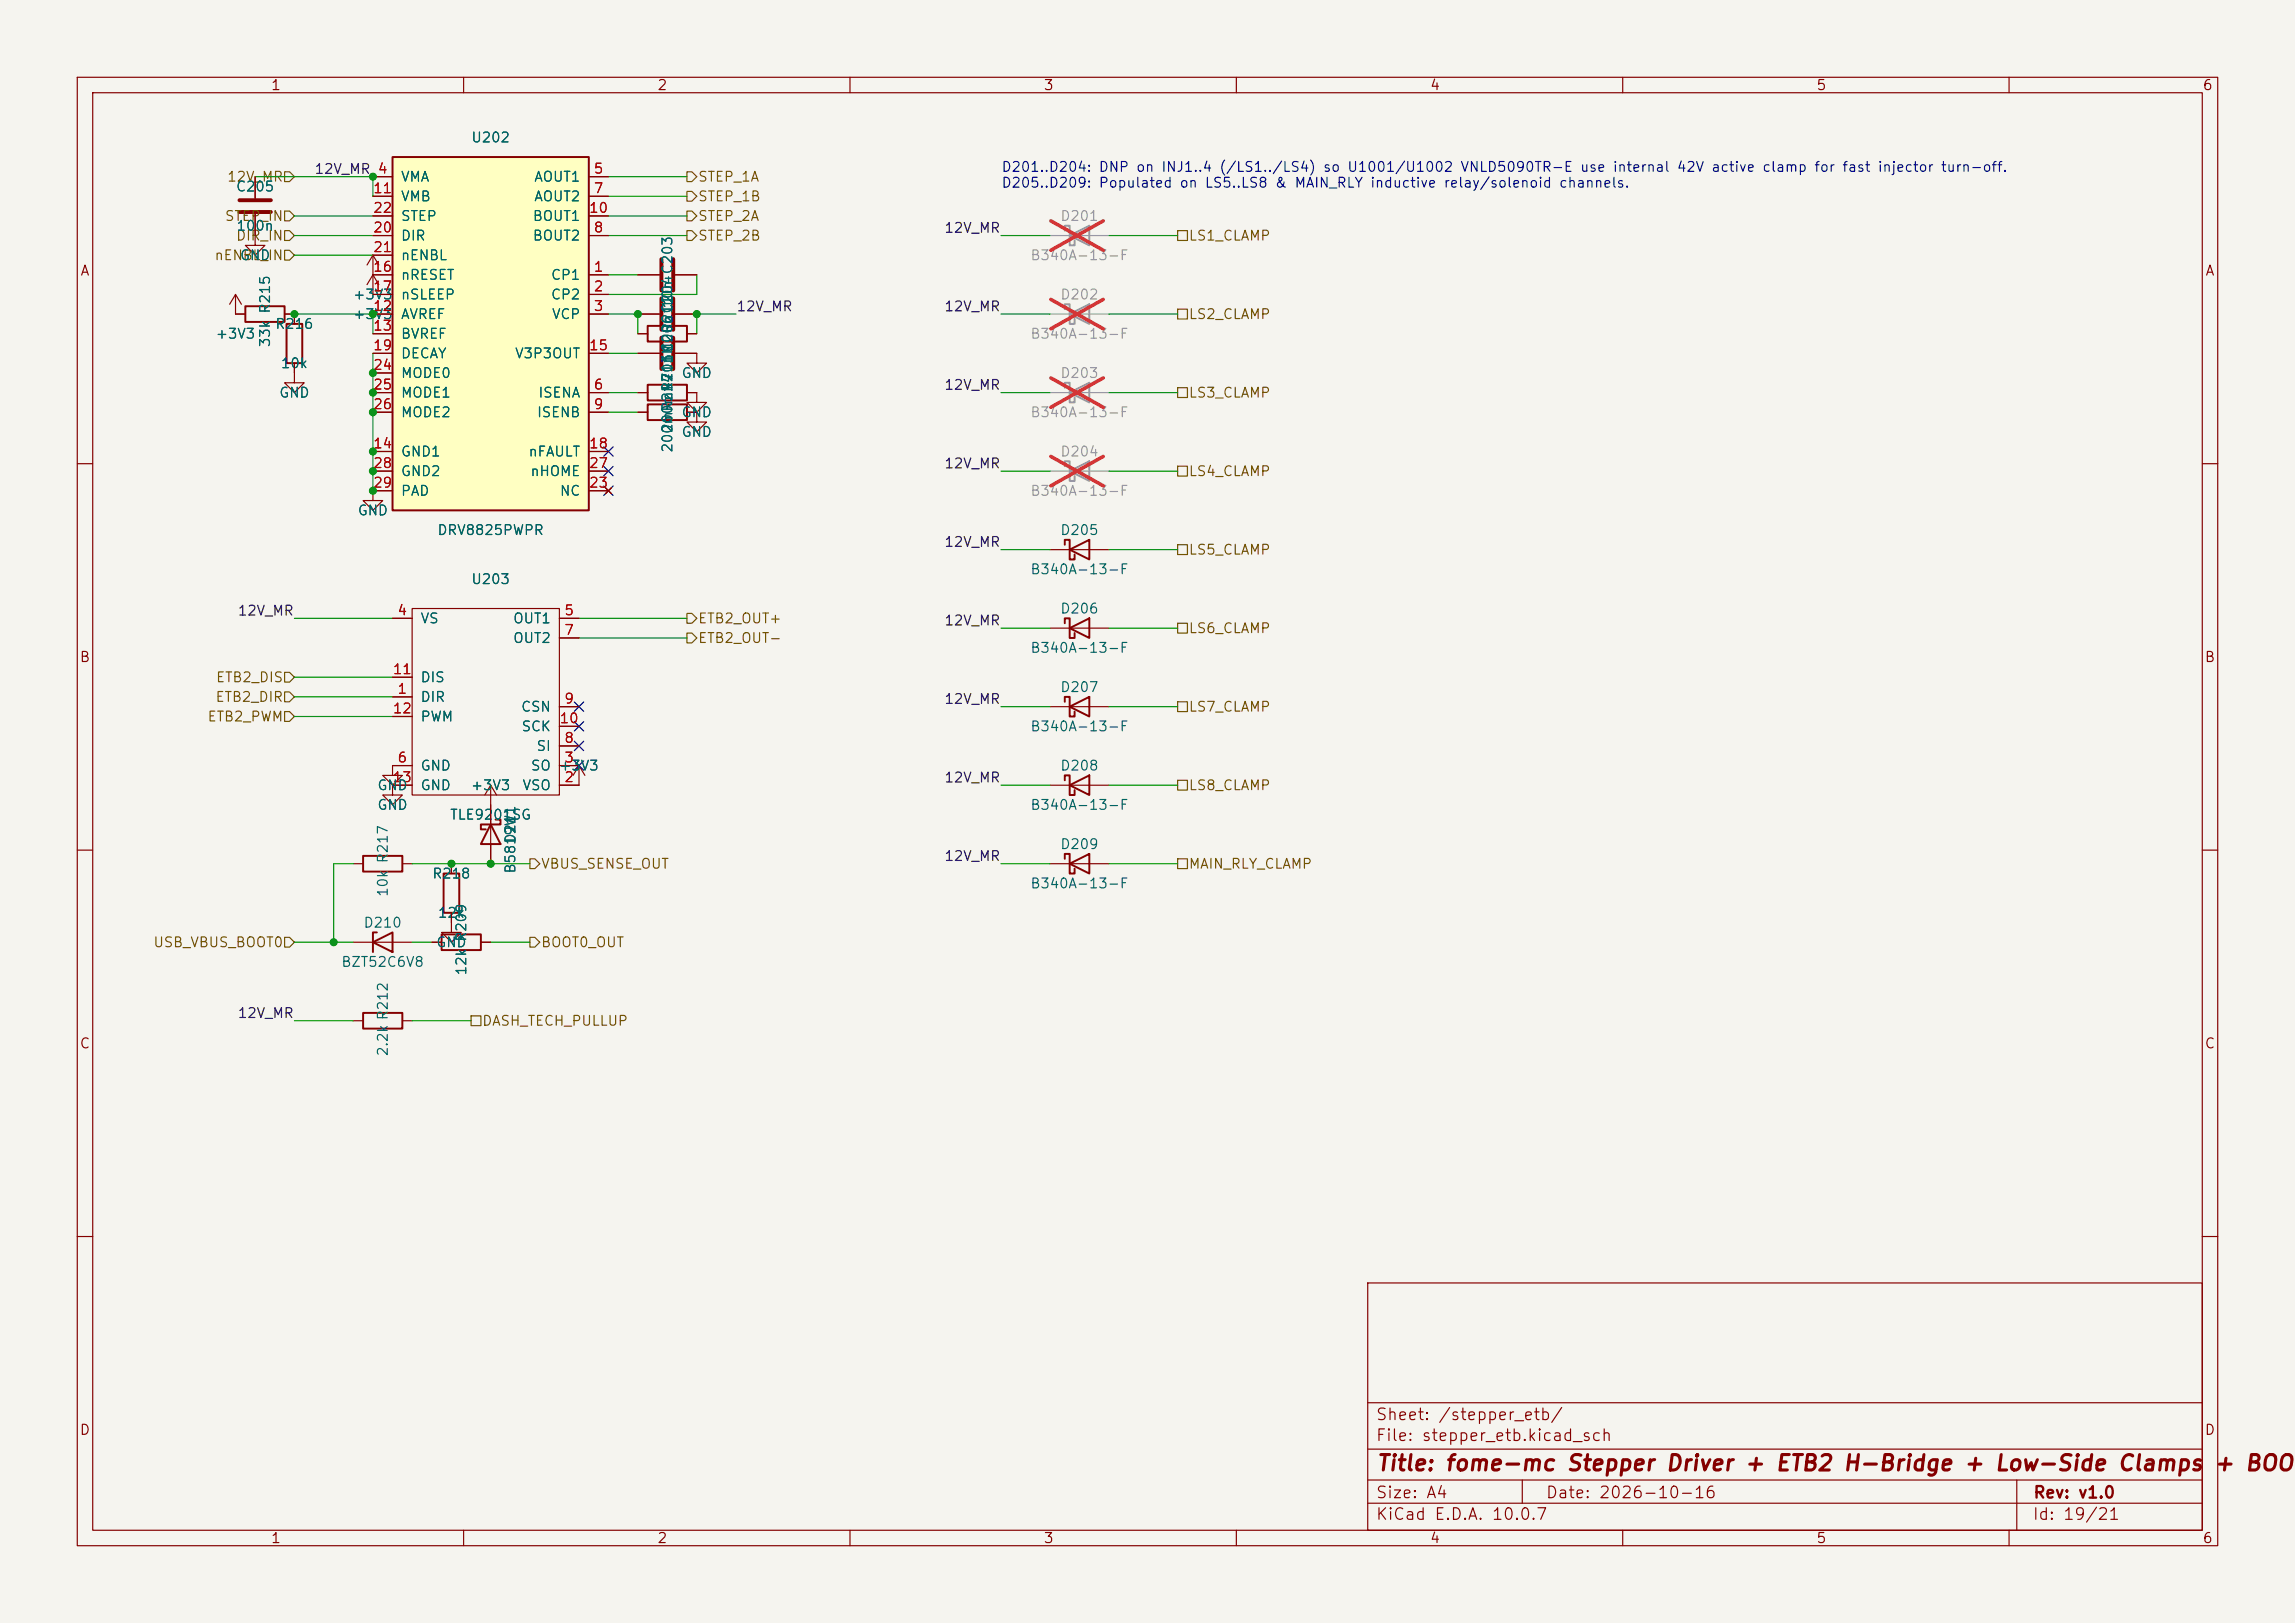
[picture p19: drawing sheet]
<svg xmlns="http://www.w3.org/2000/svg" width="297mm" height="210mm" viewBox="0 0 297 210" stroke-linecap="round" stroke-linejoin="round" font-family="sans-serif">
<defs><g id="words">
<g font-size="2" fill="#840000">
<text x="178" y="190.8">Title: fome-mc Stepper Driver + ETB2 H-Bridge + Low-Side Clamps</text>
<text x="286.4" y="190.8">+ BOOT</text>
</g>
<g font-size="1.5" fill="#840000">
<text x="178" y="184.1">Sheet: /stepper_etb/</text>
<text x="178" y="186.8">File: stepper_etb.kicad_sch</text>
<text x="178" y="197">KiCad E.D.A. 10.0.7</text>
<text x="178" y="194.2">Size: A4</text>
<text x="200" y="194.2">Date: 2026-10-16</text>
<text x="263" y="197">Id: 19/21</text>
<text x="263" y="194.2">Rev: v1.0</text>
</g>
<g font-size="1.3" fill="#840000">
<text x="35" y="12">1</text>
<text x="85" y="12">2</text>
<text x="135" y="12">3</text>
<text x="185" y="12">4</text>
<text x="235" y="12">5</text>
<text x="285" y="12">6</text>
<text x="10.3" y="36">A</text>
<text x="285.3" y="36">A</text>
<text x="10.2" y="86">B</text>
<text x="285.2" y="86">B</text>
<text x="10.2" y="136">C</text>
<text x="285.2" y="136">C</text>
<text x="10.2" y="186">D</text>
<text x="285.2" y="186">D</text>
<text x="35" y="200">1</text>
<text x="85" y="200">2</text>
<text x="135" y="200">3</text>
<text x="185" y="200">4</text>
<text x="235" y="200">5</text>
<text x="285" y="200">6</text>
</g>
<g font-size="1.3" fill="#725600">
<text x="29.3" y="23.8">12V_MR</text>
<text x="90.2" y="23.8">STEP_1A</text>
<text x="29" y="28.9">STEP_IN</text>
<text x="90.2" y="26.4">STEP_1B</text>
<text x="90.2" y="28.9">STEP_2A</text>
<text x="27.7" y="34">nENBL_IN</text>
<text x="30.5" y="31.4">DIR_IN</text>
<text x="90.2" y="31.4">STEP_2B</text>
<text x="153.7" y="31.4">LS1_CLAMP</text>
<text x="153.7" y="41.6">LS2_CLAMP</text>
<text x="153.7" y="51.8">LS3_CLAMP</text>
<text x="153.7" y="61.9">LS4_CLAMP</text>
<text x="153.7" y="72.1">LS5_CLAMP</text>
<text x="90.2" y="83.5">ETB2_OUT-</text>
<text x="90.2" y="81">ETB2_OUT+</text>
<text x="153.7" y="82.2">LS6_CLAMP</text>
<text x="27.9" y="88.6">ETB2_DIS</text>
<text x="26.8" y="93.7">ETB2_PWM</text>
<text x="27.8" y="91.1">ETB2_DIR</text>
<text x="153.7" y="92.4">LS7_CLAMP</text>
<text x="153.7" y="102.6">LS8_CLAMP</text>
<text x="69.9" y="112.7">VBUS_SENSE_OUT</text>
<text x="153.7" y="112.7">MAIN_RLY_CLAMP</text>
<text x="19.7" y="122.9">USB_VBUS_BOOT0</text>
<text x="69.9" y="122.9">BOOT0_OUT</text>
<text x="62.3" y="133">DASH_TECH_PULLUP</text>
</g>
<g font-size="1.3" fill="#0f0f0f">
<text x="40.6" y="22.8">12V_MR 4</text>
<text x="122.1" y="30.4">12V_MR</text>
<text x="95.2" y="40.6">12V_MR</text>
<text x="122.1" y="40.6">12V_MR</text>
<text x="122.1" y="50.8">12V_MR</text>
<text x="122.1" y="60.9">12V_MR</text>
<text x="122.1" y="71.1">12V_MR</text>
<text x="30.7" y="80">12V_MR</text>
<text x="122.1" y="81.2">12V_MR</text>
<text x="122.1" y="91.4">12V_MR</text>
<text x="122.1" y="101.6">12V_MR</text>
<text x="122.1" y="111.7">12V_MR</text>
<text x="30.7" y="132">12V_MR</text>
</g>
<g font-size="1.3" fill="#a90000">
<text x="48.8" y="22.8">4</text>
<text x="76.7" y="22.8">5</text>
<text x="48.2" y="25.3">11</text>
<text x="48.2" y="27.9">22</text>
<text x="76.1" y="27.9">10</text>
<text x="76.7" y="25.3">7</text>
<text x="48.2" y="35.5">16</text>
<text x="48.2" y="30.4">20</text>
<text x="48.2" y="32.9">21</text>
<text x="76.7" y="35.5">1</text>
<text x="76.7" y="30.4">8</text>
<text x="48.2" y="40.6">12</text>
<text x="48.2" y="38">17</text>
<text x="76.7" y="38">2</text>
<text x="76.7" y="40.6">3</text>
<text x="48.2" y="43.1">13</text>
<text x="48.2" y="45.6">19</text>
<text x="76.1" y="45.6">15</text>
<text x="48.2" y="48.2">24</text>
<text x="48.2" y="50.7">25</text>
<text x="48.2" y="53.3">26</text>
<text x="76.7" y="50.7">6</text>
<text x="76.7" y="53.3">9</text>
<text x="48.2" y="58.3">14</text>
<text x="76.1" y="58.3">18</text>
<text x="48.2" y="60.9">28</text>
<text x="48.2" y="63.4">29</text>
<text x="76.1" y="63.4">23</text>
<text x="76.1" y="60.9">27</text>
<text x="51.3" y="79.9">4</text>
<text x="72.9" y="79.9">5</text>
<text x="72.9" y="82.5">7</text>
<text x="50.7" y="87.5">11</text>
<text x="50.7" y="92.6">12</text>
<text x="51.3" y="90.1">1</text>
<text x="72.3" y="93.9">10</text>
<text x="72.9" y="91.4">9</text>
<text x="50.7" y="101.5">13</text>
<text x="51.3" y="99">6</text>
<text x="72.9" y="101.5">2</text>
<text x="72.9" y="99">3</text>
<text x="72.9" y="96.4">8</text>
</g>
<g font-size="1.3" fill="#006464">
<text x="51.8" y="23.8">VMA</text>
<text x="60.9" y="18.7">U202</text>
<text x="69" y="23.8">AOUT1</text>
<text x="30.4" y="25.1">C205</text>
<text x="51.8" y="26.4">VMB</text>
<text x="51.8" y="28.9">STEP</text>
<text x="68.8" y="28.9">BOUT1</text>
<text x="69" y="26.4">AOUT2</text>
<text x="30.5" y="30.2">100n</text>
<text x="31" y="34">GND</text>
<text x="51.8" y="31.4">DIR</text>
<text x="51.8" y="34">nENBL</text>
<text x="68.8" y="31.4">BOUT2</text>
<text x="35.3" y="40.7" transform="rotate(-90 35.3 40.7)">R215</text>
<text x="45.6" y="39.1">+3V3</text>
<text x="45.6" y="41.6">+3V3</text>
<text x="51.8" y="41.6">AVREF</text>
<text x="51.8" y="36.5">nRESET</text>
<text x="51.8" y="39.1">nSLEEP</text>
<text x="71.2" y="36.5">CP1</text>
<text x="71.2" y="39.1">CP2</text>
<text x="71.3" y="41.6">VCP</text>
<text x="27.8" y="44.1">+3V3</text>
<text x="35.3" y="45" transform="rotate(-90 35.3 45)">33k</text>
<text x="35.5" y="42.9">R216</text>
<text x="36.2" y="48">10k</text>
<text x="51.8" y="44.1">BVREF</text>
<text x="51.8" y="46.7">DECAY</text>
<text x="66.6" y="46.7">V3P3OUT</text>
<text x="87.3" y="47.2" transform="rotate(-90 87.3 47.2)">1M</text>
<text x="87.3" y="43.2" transform="rotate(-90 87.3 43.2)">R211</text>
<text x="36" y="51.8">GND</text>
<text x="51.8" y="49.2">MODE0</text>
<text x="51.8" y="51.8">MODE1</text>
<text x="69.6" y="51.8">ISENA</text>
<text x="87.3" y="53.4" transform="rotate(-90 87.3 53.4)">R214</text>
<text x="87.3" y="50.8" transform="rotate(-90 87.3 50.8)">R213C206C204C203</text>
<text x="87.3" y="50.8" transform="rotate(-90 87.3 50.8)">470n100n 10n</text>
<text x="88.1" y="49.2">GND</text>
<text x="51.8" y="59.4">GND1</text>
<text x="51.8" y="54.3">MODE2</text>
<text x="68.3" y="59.4">nFAULT</text>
<text x="69.4" y="54.3">ISENB</text>
<text x="87.3" y="58.7" transform="rotate(-90 87.3 58.7)">200mR214</text>
<text x="87.3" y="56.1" transform="rotate(-90 87.3 56.1)">200mR213C206C204C203</text>
<text x="88.1" y="56.8">GND</text>
<text x="88.1" y="54.3">GND</text>
<text x="51.8" y="61.9">GND2</text>
<text x="51.8" y="64.5">PAD</text>
<text x="68.5" y="61.9">nHOME</text>
<text x="72.4" y="64.5">NC</text>
<text x="46.2" y="67">GND</text>
<text x="56.5" y="69.5">DRV8825PWPR</text>
<text x="137.1" y="69.5">D205</text>
<text x="60.9" y="75.9">U203</text>
<text x="133.3" y="74.6">B340A-13-F</text>
<text x="54.3" y="81">VS</text>
<text x="66.3" y="81">OUT1</text>
<text x="66.3" y="83.5">OUT2</text>
<text x="137.1" y="79.7">D206</text>
<text x="54.3" y="88.6">DIS</text>
<text x="133.3" y="84.8">B340A-13-F</text>
<text x="137.1" y="89.9">D207</text>
<text x="54.3" y="91.1">DIR</text>
<text x="54.3" y="93.7">PWM</text>
<text x="67.3" y="92.4">CSN</text>
<text x="67.4" y="94.9">SCK</text>
<text x="133.3" y="94.9">B340A-13-F</text>
<text x="54.3" y="100">GND</text>
<text x="68.6" y="100">SO</text>
<text x="69.3" y="97.5">SI</text>
<text x="72.3" y="100">+3V3</text>
<text x="137.1" y="100">D208</text>
<text x="48.7" y="102.6">GND</text>
<text x="48.7" y="105.1">GND</text>
<text x="54.3" y="102.6">GND</text>
<text x="58.1" y="106.4">TLE9201SG</text>
<text x="60.8" y="102.6">+3V3</text>
<text x="67.5" y="102.6">VSO</text>
<text x="133.3" y="105.1">B340A-13-F</text>
<text x="50.5" y="111.8" transform="rotate(-90 50.5 111.8)">R217</text>
<text x="55.8" y="114">R218</text>
<text x="67" y="113.1" transform="rotate(-90 67 113.1)">B5819W</text>
<text x="67" y="109.3" transform="rotate(-90 67 109.3)">D211</text>
<text x="137.1" y="110.2">D209</text>
<text x="50.5" y="116.2" transform="rotate(-90 50.5 116.2)">10k</text>
<text x="56.6" y="119.1">12k</text>
<text x="133.3" y="115.3">B340A-13-F</text>
<text x="44.1" y="125.4">BZT52C6V8</text>
<text x="47" y="120.3">D210</text>
<text x="56.4" y="122.9">GND</text>
<text x="60.7" y="122" transform="rotate(-90 60.7 122)">R209</text>
<text x="60.7" y="126.3" transform="rotate(-90 60.7 126.3)">12k</text>
<text x="50.5" y="136.8" transform="rotate(-90 50.5 136.8)">2.2k R212</text>
</g>
<g font-size="1.3" fill="#0000c2">
<text x="129.5" y="22.6">D201..D204: DNP on INJ1..4 (/LS1../LS4) so U1001/U1002 VNLD5090TR-E use internal 42V active clamp for fast injector turn-off.</text>
<text x="129.5" y="24.6">D205..D209: Populated on LS5..LS8 &amp; MAIN_RLY inductive relay/solenoid channels.</text>
</g>
<g font-size="1.3" fill="#939391">
<text x="137.1" y="28.9">D201</text>
<text x="133.3" y="34">B340A-13-F</text>
<text x="137.1" y="39.1">D202</text>
<text x="133.3" y="44.1">B340A-13-F</text>
<text x="137.1" y="49.2">D203</text>
<text x="133.3" y="54.3">B340A-13-F</text>
<text x="137.1" y="59.4">D204</text>
<text x="133.3" y="64.5">B340A-13-F</text>
</g>
</g></defs>
<path d="M0 0h297v210h-297z" fill="#f5f4ef" stroke="#f5f4ef" stroke-width=".13"/>
<g fill="none" stroke="#840000" stroke-width=".15">
<path d="M10 10h277v190h-277zM12 12h273v186h-273zM60 10v2M110 10v2M160 10v2M210 10v2M260 10v2M47.5 36.8l.8-1.2 .7 1.2M48.3 33l-.8 1.3M48.3 33l.7 1.3M48.3 33v5.1M10 60h2"/>
<path d="M48.3 63.5v1.3h1.2l-1.2 1.2-1.3-1.2h1.3M135.9 71.1h7.6M285 60h2M135.9 81.3h7.6M135.9 91.4h7.6M10 110h2M135.9 111.8h7.6M135.9 101.6h7.6M285 110h2M10 160h2M177 166h108v32h-108zM285 160h2"/>
<path d="M60 198v2M110 198v2M160 198v2M177 194.5h108M177 191.5h108M177 187.5h108M177 181.5h108M197 191.5v3M210 198v2M260 198v2M261 191.5v6.5"/>
</g>
<path d="M137.8 40v-.6h.6v2.5h.7v-.6M137.8 50.2v-.7h.6v2.6h.7v-.7M138.4 40.6l2.6-1.2v2.5zM138.4 50.8l2.6-1.3v2.6zM137.8 60.3v-.6h.6v2.5h.7v-.6M138.4 61l2.6-1.3v2.5z" fill="none" stroke="#9c9b98" stroke-width=".25"/>
<path d="M135.9 40.6h7.6M135.9 50.8h7.6M135.9 61h7.6" fill="none" stroke="#9c9b98" stroke-width=".15"/>
<path d="M136 38.7l6.8 3.8M142.8 38.7l-6.8 3.8M136 59.1l6.8 3.8M136 48.9l6.8 3.8M142.8 59.1l-6.8 3.8M142.8 48.9l-6.8 3.8" fill="none" stroke="#e12e31" stroke-width=".46"/>
<path d="M137.8 70.5v-.6h.6v2.5h.7v-.6M138.4 71.1l2.6-1.2v2.5zM137.8 80.6v-.6h.6v2.6h.7v-.7M137.8 90.8v-.6h.6v2.5h.7v-.6M138.4 81.3l2.6-1.3v2.6zM138.4 91.4l2.6-1.2v2.5zM137.8 111.1v-.6h.6v2.5h.7v-.6M137.8 101v-.7h.6v2.6h.7v-.7M138.4 111.8l2.6-1.3v2.5zM138.4 101.6l2.6-1.3v2.6z" fill="none" stroke="#840000" stroke-width=".25"/>
<path d="M50.8 20.3h25.4v45.7h-25.4z" fill="#ffffc2"/>
<g fill="none" stroke="#840000" stroke-width=".25">
<path d="M31.7 39.6h5.1v2.1h-5.1zM50.8 20.3h25.4v45.7h-25.4zM37.1 41.9h2v5.1h-2zM83.8 52.3h5.1v2.1h-5.1zM83.8 49.8h5.1v2h-5.1zM83.8 42.2h5.1v2h-5.1zM47 110.7h5.1v2.1h-5.1zM57.4 113h2v5.1h-2zM63.5 106.7l1.3 2.5h-2.6zM64.1 106h.7v.7h-2.6v.6h.7M47 131.1h5.1v2h-5.1zM48.3 121.9l2.5-1.2v2.5z"/>
<path d="M48.8 120.7h-.5v2.5M57.1 120.9h5.1v2h-5.1z"/>
</g>
<g fill="none" stroke="#840000" stroke-width=".15">
<path d="M30.5 38.1v2.5h1.2M30.5 38.1l-.8 1.3M30.5 38.1l.7 1.3M33 27.7v4.1h1.3l-1.3 1.2-1.3-1.2h1.3M33 22.9v2.8M48.3 35.6h2.5M48.3 38.1h2.5M48.3 22.9h2.5M48.3 25.4h2.5M48.3 30.5h2.5M48.3 27.9h2.5M48.3 33h2.5"/>
<path d="M76.2 35.6h2.5M76.2 38.1h2.5M76.2 22.9h2.5M76.2 25.4h2.5M76.2 30.5h2.5M76.2 27.9h2.5M82.5 35.6h2.8M87.4 35.6h2.8M36.8 40.6h1.3v1.3M38.1 47v2.5h1.3l-1.3 1.3-1.3-1.3h1.3M48.3 40.6h2.5M48.3 50.8h2.5"/>
<path d="M48.3 53.3h2.5M48.3 43.2h2.5M48.3 58.4h2.5M48.3 45.7h2.5M48.3 48.3h2.5M76.2 40.6h2.5M76.2 50.8h2.5M76.2 53.3h2.5M76.2 58.4h2.5M76.2 45.7h2.5M82.5 40.6h2.8M82.5 50.8h1.3"/>
<path d="M82.5 53.3h1.3M82.5 43.2h1.3M82.5 45.7h2.8M87.4 45.7h2.8v1.3h1.2l-1.2 1.3-1.3-1.3h1.3M87.4 40.6h2.8M88.9 53.3h1.3v1.3h1.2l-1.2 1.3-1.3-1.3h1.3M88.9 50.8h1.3v1.3h1.2l-1.2 1.2-1.3-1.2h1.3M88.9 43.2h1.3M48.3 63.5h2.5M48.3 61h2.5M53.3 78.7h19.1v24.2h-19.1zM76.2 63.5h2.5"/>
<path d="M76.2 61h2.5M78.4 63.1l.7 .8M79.1 63.1l-.7 .8M50.8 90.2h2.5M50.8 80h2.5M50.8 87.6h2.5M50.8 92.7h2.5M53.3 99.1h-2.5v1.2h1.3l-1.3 1.3-1.3-1.3h1.3M72.4 99.1h2.5M72.4 80h2.5M72.4 82.6h2.5M72.4 96.5h2.5"/>
<path d="M72.4 91.4h2.5M72.4 94h2.5M74.9 99.1l-.7 1.2M74.9 99.1l.8 1.2M74.9 99.1v2.5h-2.5M45.7 111.8h1.3M52.1 111.8h1.2M53.3 101.6h-2.5v1.3h1.3l-1.3 1.2-1.3-1.2h1.3M58.4 118.1v2.6h1.3l-1.3 1.2-1.3-1.2h1.3M58.4 111.8v1.2M63.5 101.6l-.8 1.3M63.5 101.6l.8 1.3"/>
<path d="M63.5 101.6v10.2M45.7 121.9h7.6M45.7 132.1h1.3M52.1 132.1h1.2M55.9 121.9h1.2M62.2 121.9h1.3"/>
</g>
<path d="M137.8 29.8v-.6h.6v2.6h.7v-.7M138.4 30.5l2.6-1.3v2.6z" fill="none" stroke="#9c9b98" stroke-width=".25"/>
<path d="M135.9 30.5h7.6" fill="none" stroke="#9c9b98" stroke-width=".15"/>
<path d="M136 28.6l6.8 3.8M142.8 28.6l-6.8 3.8" fill="none" stroke="#e12e31" stroke-width=".46"/>
<path d="M31 25.9h4.1M31 27.4h4.1M85.6 33.5v4.1M85.6 38.6v4.1M87.1 33.5v4.1M87.1 38.6v4.1M85.6 43.7v4.1M87.1 43.7v4.1" fill="none" stroke="#840000" stroke-width=".51"/>
<g fill="none" stroke="#725600" stroke-width=".15">
<path d="M36.8 29.8h.7l.6 .7-.6 .6h-.7zM36.8 27.3h.7l.6 .6-.6 .7h-.7zM36.8 32.4h.7l.6 .6-.6 .7h-.7zM36.8 22.2h.7l.6 .7-.6 .6h-.7zM88.9 22.2h.6l.7 .7-.7 .6h-.6zM88.9 24.8h.6l.7 .6-.7 .6h-.6zM88.9 29.8h.6l.7 .7-.7 .6h-.6zM88.9 27.3h.6l.7 .6-.7 .7h-.6zM152.4 29.8h1.3v1.3h-1.3zM152.4 40h1.3v1.3h-1.3zM152.4 50.2h1.3v1.2h-1.3zM88.9 79.4h.6l.7 .6-.7 .6h-.6z"/>
<path d="M152.4 60.3h1.3v1.3h-1.3zM152.4 70.5h1.3v1.3h-1.3zM36.8 92.1h.7l.6 .6-.6 .6h-.7zM36.8 89.5h.7l.6 .7-.6 .6h-.7zM36.8 87h.7l.6 .6-.6 .7h-.7zM88.9 81.9h.6l.7 .7-.7 .6h-.6zM152.4 90.8h1.3v1.3h-1.3zM152.4 80.6h1.3v1.3h-1.3zM68.6 111.1h.6l.6 .7-.6 .6h-.6zM152.4 101h1.3v1.2h-1.3zM152.4 111.1h1.3v1.3h-1.3zM36.8 121.3h.7l.6 .6-.6 .7h-.7z"/>
<path d="M61 131.4h1.2v1.3h-1.2zM68.6 121.3h.6l.6 .6-.6 .7h-.6z"/>
</g>
<g fill="none" stroke="#009600" stroke-width=".15">
<path d="M33 22.9h15.3v2.5M38.1 27.9h10.2M38.1 30.5h10.2M38.1 33h10.2M78.7 22.9h10.2M78.7 25.4h10.2M78.7 27.9h10.2M78.7 30.5h10.2M78.7 35.6h3.8M90.2 35.6v2.5h-11.5M129.5 30.5h6.4M143.5 30.5h8.9"/>
<path d="M38.1 40.6h10.2v2.6M48.3 45.7v17.8M78.7 40.6h3.8v2.6M78.7 50.8h3.8M78.7 53.3h3.8M78.7 45.7h3.8M95.2 40.6h-5v2.6M129.5 40.6h6.4M129.5 50.8h6.4M143.5 40.6h8.9M143.5 50.8h8.9M129.5 71.1h6.4"/>
<path d="M129.5 61h6.4M143.5 71.1h8.9M143.5 61h8.9M38.1 92.7h12.7M38.1 80h12.7M38.1 90.2h12.7M38.1 87.6h12.7M74.9 80h14M74.9 82.6h14M129.5 81.3h6.4M129.5 91.4h6.4M143.5 81.3h8.9"/>
<path d="M143.5 91.4h8.9M45.7 111.8h-2.5v10.1M53.3 111.8h15.3M129.5 111.8h6.4M129.5 101.6h6.4M143.5 111.8h8.9M143.5 101.6h8.9M38.1 121.9h7.6M38.1 132.1h7.6M53.3 121.9h2.6M53.3 132.1h7.7M63.5 121.9h5.1"/>
</g>
<g fill="none" stroke="#000084" stroke-width=".15">
<path d="M78.1 57.8l1.2 1.2M79.3 57.8l-1.2 1.2M78.1 62.9l1.2 1.2M78.1 60.4l1.2 1.2M79.3 62.9l-1.2 1.2M79.3 60.4l-1.2 1.2M74.3 90.8l1.2 1.2M74.3 93.4l1.2 1.2M74.3 95.9l1.2 1.2M74.3 98.5l1.2 1.2M75.5 90.8l-1.2 1.2M75.5 93.4l-1.2 1.2"/>
<path d="M75.5 95.9l-1.2 1.2M75.5 98.5l-1.2 1.2"/>
</g>
<g fill="#009600" stroke="#009600" stroke-width=".13">
<circle cx="48.3" cy="48.3" r=".46"/>
<circle cx="48.3" cy="61" r=".46"/>
<circle cx="48.3" cy="63.5" r=".46"/>
<circle cx="38.1" cy="40.6" r=".46"/>
<circle cx="48.3" cy="50.8" r=".46"/>
<circle cx="48.3" cy="53.3" r=".46"/>
<circle cx="48.3" cy="22.9" r=".46"/>
<circle cx="48.3" cy="40.6" r=".46"/>
<circle cx="90.2" cy="40.6" r=".46"/>
<circle cx="82.5" cy="40.6" r=".46"/>
<circle cx="48.3" cy="58.4" r=".46"/>
<circle cx="43.2" cy="121.9" r=".46"/>
<circle cx="58.4" cy="111.8" r=".46"/>
<circle cx="63.5" cy="111.8" r=".46"/>
</g>
<use href="#words"/>
</svg>
